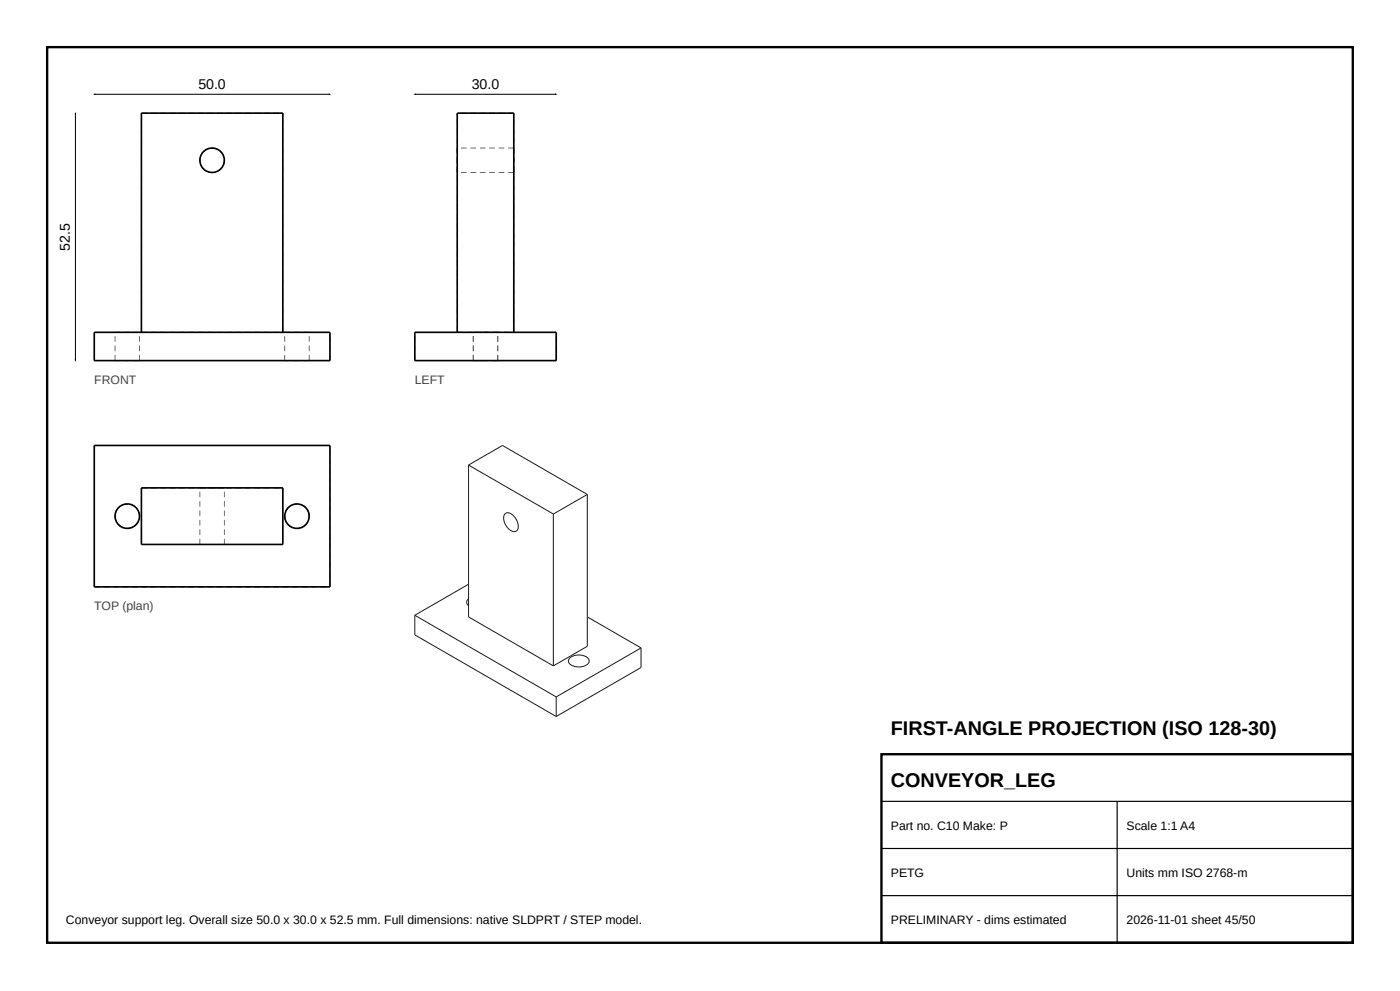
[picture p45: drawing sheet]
<svg xmlns="http://www.w3.org/2000/svg" width="297mm" height="210mm" viewBox="0 0 297 210" stroke-linecap="round" stroke-linejoin="round" font-family="sans-serif">
<defs><g id="words">
<g font-size="4.2">
<text x="189" y="156">FIRST-ANGLE PROJECTION (ISO 128-30)</text>
<text x="189" y="167">CONVEYOR_LEG</text>
</g>
<g font-size="3">
<text x="42.1" y="18.8">50.0</text>
<text x="100.1" y="18.8">30.0</text>
<text x="14.8" y="53.2" transform="rotate(-90 14.8 53.2)">52.5</text>
</g>
<g font-size="2.6" fill="#444">
<text x="20" y="81.5">FRONT</text>
<text x="88" y="81.5">LEFT</text>
<text x="20" y="129.5">TOP (plan)</text>
</g>
<g font-size="2.6">
<text x="189" y="176">Part no. C10 Make: P</text>
<text x="239" y="176">Scale 1:1 A4</text>
<text x="189" y="186">PETG</text>
<text x="239" y="186">Units mm ISO 2768-m</text>
<text x="14" y="196">Conveyor support leg. Overall size 50.0 x 30.0 x 52.5 mm. Full dimensions: native SLDPRT / STEP model.</text>
<text x="189" y="196">PRELIMINARY - dims estimated</text>
<text x="239" y="196">2026-11-01 sheet 45/50</text>
</g>
</g></defs>
<path d="M10 10h277v190h-277zM187 160h100v40h-100z" fill="none" stroke="#000" stroke-width=".5"/>
<path d="M187 170h100M187 180h100M237 170v30M187 190h100" fill="none" stroke="#000" stroke-width=".25"/>
<g fill="#555">
<path d="M20 76.4h1.2v.2h-1.2zM22 76.4h1.2v.2h-1.2zM24 76.4h1.2v.2h-1.2zM26 76.4h1.2v.2h-1.2zM28 76.4h1.2v.2h-1.2zM30 76.4h1.2v.2h-1.2zM32 76.4h1.2v.2h-1.2zM34 76.4h1.2v.2h-1.2zM36 76.4h1.2v.2h-1.2zM38 76.4h1.2v.2h-1.2zM40 76.4h1.2v.2h-1.2zM42 76.4h1.2v.2h-1.2zM44 76.4h1.2v.2h-1.2zM46 76.4h1.2v.2h-1.2zM48 76.4h1.2v.2h-1.2zM50 76.4h1.2v.2h-1.2zM52 76.4h1.2v.2h-1.2zM54 76.4h1.2v.2h-1.2zM56 76.4h1.2v.2h-1.2zM58 76.4h1.2v.2h-1.2zM60 76.4h1.2v.2h-1.2zM62 76.4h1.2v.2h-1.2zM64 76.4h1.2v.2h-1.2zM66 76.4h1.2v.2h-1.2zM68 76.4h1.2v.2h-1.2z"/>
<path d="M28.4 76.4h1.2v.2h-1.2zM26.4 76.4h1.2v.2h-1.2zM24.4 76.4h1.2v.2h-1.2z"/>
<path d="M24.4 76.4h1.2v.2h-1.2zM26.4 76.4h1.2v.2h-1.2zM28.4 76.4h1.2v.2h-1.2z"/>
<path d="M64.4 76.4h1.2v.2h-1.2zM62.4 76.4h1.2v.2h-1.2zM60.4 76.4h1.2v.2h-1.2z"/>
<path d="M60.4 76.4h1.2v.2h-1.2zM62.4 76.4h1.2v.2h-1.2zM64.4 76.4h1.2v.2h-1.2z"/>
<path d="M19.9 75.3h.2v1.2h-.2zM19.9 73.3h.2v1.2h-.2zM19.9 71.3h.2v1.2h-.2z"/>
<path d="M69.9 75.3h.2v1.2h-.2zM69.9 73.3h.2v1.2h-.2zM69.9 71.3h.2v1.2h-.2z"/>
<path d="M20 70.4h1.2v.2h-1.2zM22 70.4h1.2v.2h-1.2zM24 70.4h1.2v.2h-1.2zM26 70.4h1.2v.2h-1.2zM28 70.4h1.2v.2h-1.2zM30 70.4h1.2v.2h-1.2zM32 70.4h1.2v.2h-1.2zM34 70.4h1.2v.2h-1.2zM36 70.4h1.2v.2h-1.2zM38 70.4h1.2v.2h-1.2zM40 70.4h1.2v.2h-1.2zM42 70.4h1.2v.2h-1.2zM44 70.4h1.2v.2h-1.2zM46 70.4h1.2v.2h-1.2zM48 70.4h1.2v.2h-1.2zM50 70.4h1.2v.2h-1.2zM52 70.4h1.2v.2h-1.2zM54 70.4h1.2v.2h-1.2zM56 70.4h1.2v.2h-1.2zM58 70.4h1.2v.2h-1.2zM60 70.4h1.2v.2h-1.2zM62 70.4h1.2v.2h-1.2zM64 70.4h1.2v.2h-1.2zM66 70.4h1.2v.2h-1.2zM68 70.4h1.2v.2h-1.2z"/>
<path d="M28.4 70.4h1.2v.2h-1.2zM26.4 70.4h1.2v.2h-1.2zM24.4 70.4h1.2v.2h-1.2z"/>
<path d="M24.4 70.4h1.2v.2h-1.2zM26.4 70.4h1.2v.2h-1.2zM28.4 70.4h1.2v.2h-1.2z"/>
<path d="M29.5 75.3h.2v1.2h-.2zM29.5 73.3h.2v1.2h-.2zM29.5 71.3h.2v1.2h-.2z"/>
<path d="M64.4 70.4h1.2v.2h-1.2zM62.4 70.4h1.2v.2h-1.2zM60.4 70.4h1.2v.2h-1.2z"/>
<path d="M60.4 70.4h1.2v.2h-1.2zM62.4 70.4h1.2v.2h-1.2zM64.4 70.4h1.2v.2h-1.2z"/>
<path d="M65.5 75.3h.2v1.2h-.2zM65.5 73.3h.2v1.2h-.2zM65.5 71.3h.2v1.2h-.2z"/>
<path d="M30 70.4h1.2v.2h-1.2zM32 70.4h1.2v.2h-1.2zM34 70.4h1.2v.2h-1.2zM36 70.4h1.2v.2h-1.2zM38 70.4h1.2v.2h-1.2zM40 70.4h1.2v.2h-1.2zM42 70.4h1.2v.2h-1.2zM44 70.4h1.2v.2h-1.2zM46 70.4h1.2v.2h-1.2zM48 70.4h1.2v.2h-1.2zM50 70.4h1.2v.2h-1.2zM52 70.4h1.2v.2h-1.2zM54 70.4h1.2v.2h-1.2zM56 70.4h1.2v.2h-1.2zM58 70.4h1.2v.2h-1.2z"/>
<path d="M30 70.4h1.2v.2h-1.2zM32 70.4h1.2v.2h-1.2zM34 70.4h1.2v.2h-1.2zM36 70.4h1.2v.2h-1.2zM38 70.4h1.2v.2h-1.2zM40 70.4h1.2v.2h-1.2zM42 70.4h1.2v.2h-1.2zM44 70.4h1.2v.2h-1.2zM46 70.4h1.2v.2h-1.2zM48 70.4h1.2v.2h-1.2zM50 70.4h1.2v.2h-1.2zM52 70.4h1.2v.2h-1.2zM54 70.4h1.2v.2h-1.2zM56 70.4h1.2v.2h-1.2zM58 70.4h1.2v.2h-1.2z"/>
<path d="M29.9 69.3h.2v1.2h-.2zM29.9 67.3h.2v1.2h-.2zM29.9 65.3h.2v1.2h-.2zM29.9 63.3h.2v1.2h-.2zM29.9 61.3h.2v1.2h-.2zM29.9 59.3h.2v1.2h-.2zM29.9 57.3h.2v1.2h-.2zM29.9 55.3h.2v1.2h-.2zM29.9 53.3h.2v1.2h-.2zM29.9 51.3h.2v1.2h-.2zM29.9 49.3h.2v1.2h-.2zM29.9 47.3h.2v1.2h-.2zM29.9 45.3h.2v1.2h-.2zM29.9 43.3h.2v1.2h-.2zM29.9 41.3h.2v1.2h-.2zM29.9 39.3h.2v1.2h-.2zM29.9 37.3h.2v1.2h-.2zM29.9 35.3h.2v1.2h-.2zM29.9 33.3h.2v1.2h-.2zM29.9 31.3h.2v1.2h-.2zM29.9 29.3h.2v1.2h-.2zM29.9 27.3h.2v1.2h-.2zM29.9 25.3h.2v1.2h-.2zM29.9 24h.2v.5h-.2z"/>
<path d="M59.9 69.3h.2v1.2h-.2zM59.9 67.3h.2v1.2h-.2zM59.9 65.3h.2v1.2h-.2zM59.9 63.3h.2v1.2h-.2zM59.9 61.3h.2v1.2h-.2zM59.9 59.3h.2v1.2h-.2zM59.9 57.3h.2v1.2h-.2zM59.9 55.3h.2v1.2h-.2zM59.9 53.3h.2v1.2h-.2zM59.9 51.3h.2v1.2h-.2zM59.9 49.3h.2v1.2h-.2zM59.9 47.3h.2v1.2h-.2zM59.9 45.3h.2v1.2h-.2zM59.9 43.3h.2v1.2h-.2zM59.9 41.3h.2v1.2h-.2zM59.9 39.3h.2v1.2h-.2zM59.9 37.3h.2v1.2h-.2zM59.9 35.3h.2v1.2h-.2zM59.9 33.3h.2v1.2h-.2zM59.9 31.3h.2v1.2h-.2zM59.9 29.3h.2v1.2h-.2zM59.9 27.3h.2v1.2h-.2zM59.9 25.3h.2v1.2h-.2zM59.9 24h.2v.5h-.2z"/>
<path d="M30 23.9h1.2v.2h-1.2zM32 23.9h1.2v.2h-1.2zM34 23.9h1.2v.2h-1.2zM36 23.9h1.2v.2h-1.2zM38 23.9h1.2v.2h-1.2zM40 23.9h1.2v.2h-1.2zM42 23.9h1.2v.2h-1.2zM44 23.9h1.2v.2h-1.2zM46 23.9h1.2v.2h-1.2zM48 23.9h1.2v.2h-1.2zM50 23.9h1.2v.2h-1.2zM52 23.9h1.2v.2h-1.2zM54 23.9h1.2v.2h-1.2zM56 23.9h1.2v.2h-1.2zM58 23.9h1.2v.2h-1.2z"/>
<path d="M45 31.3l1.2 .3-.1 .2-.5-.3h-.6zM46.7 32.2l.2-.1 .3 .4 .3 .6-.1 .1-.3-.7zM47.5 33.9h.2v.4l-.3 .8-.1-.1 .3-.7zM45.9 36.3h.3l.5-.4 .1-.2 .2 .1-.7 .6-.3 .1zM44 36.3l.4 .2h.7l.1 .2-.8-.1-.5-.1zM42.5 35h.2l.2 .5 .5 .4-.2 .1zM42.5 33l.2 .1-.3 .6 .1 .5h-.2zM43.2 32l.7-.4 .1 .1-.7 .4-.2 .3-.2-.1zM44.7 31.3h.3v.2h-.3z"/>
<path d="M24.3 75.3h.2v1.2h-.2zM24.3 73.3h.2v1.2h-.2zM24.3 71.3h.2v1.2h-.2z"/>
<path d="M60.3 75.3h.2v1.2h-.2zM60.3 73.3h.2v1.2h-.2zM60.3 71.3h.2v1.2h-.2z"/>
</g>
<g fill="none" stroke="#000" stroke-width=".35">
<path d="M20 70.5h50v6h-50zM30 70.5v-46.5h30v46.5"/>
<circle cx="45" cy="34" r="2.6"/>
</g>
<g fill="#555">
<path d="M19.9 123.3h.2v1.2h-.2zM19.9 121.3h.2v1.2h-.2zM19.9 119.3h.2v1.2h-.2zM19.9 117.3h.2v1.2h-.2zM19.9 115.3h.2v1.2h-.2zM19.9 113.3h.2v1.2h-.2zM19.9 111.3h.2v1.2h-.2zM19.9 109.3h.2v1.2h-.2zM19.9 107.3h.2v1.2h-.2zM19.9 105.3h.2v1.2h-.2zM19.9 103.3h.2v1.2h-.2zM19.9 101.3h.2v1.2h-.2zM19.9 99.3h.2v1.2h-.2zM19.9 97.3h.2v1.2h-.2zM19.9 95.3h.2v1.2h-.2z"/>
<path d="M20 94.4h1.2v.2h-1.2zM22 94.4h1.2v.2h-1.2zM24 94.4h1.2v.2h-1.2zM26 94.4h1.2v.2h-1.2zM28 94.4h1.2v.2h-1.2zM30 94.4h1.2v.2h-1.2zM32 94.4h1.2v.2h-1.2zM34 94.4h1.2v.2h-1.2zM36 94.4h1.2v.2h-1.2zM38 94.4h1.2v.2h-1.2zM40 94.4h1.2v.2h-1.2zM42 94.4h1.2v.2h-1.2zM44 94.4h1.2v.2h-1.2zM46 94.4h1.2v.2h-1.2zM48 94.4h1.2v.2h-1.2zM50 94.4h1.2v.2h-1.2zM52 94.4h1.2v.2h-1.2zM54 94.4h1.2v.2h-1.2zM56 94.4h1.2v.2h-1.2zM58 94.4h1.2v.2h-1.2zM60 94.4h1.2v.2h-1.2zM62 94.4h1.2v.2h-1.2zM64 94.4h1.2v.2h-1.2zM66 94.4h1.2v.2h-1.2zM68 94.4h1.2v.2h-1.2z"/>
<path d="M20 124.4h1.2v.2h-1.2zM22 124.4h1.2v.2h-1.2zM24 124.4h1.2v.2h-1.2zM26 124.4h1.2v.2h-1.2zM28 124.4h1.2v.2h-1.2zM30 124.4h1.2v.2h-1.2zM32 124.4h1.2v.2h-1.2zM34 124.4h1.2v.2h-1.2zM36 124.4h1.2v.2h-1.2zM38 124.4h1.2v.2h-1.2zM40 124.4h1.2v.2h-1.2zM42 124.4h1.2v.2h-1.2zM44 124.4h1.2v.2h-1.2zM46 124.4h1.2v.2h-1.2zM48 124.4h1.2v.2h-1.2zM50 124.4h1.2v.2h-1.2zM52 124.4h1.2v.2h-1.2zM54 124.4h1.2v.2h-1.2zM56 124.4h1.2v.2h-1.2zM58 124.4h1.2v.2h-1.2zM60 124.4h1.2v.2h-1.2zM62 124.4h1.2v.2h-1.2zM64 124.4h1.2v.2h-1.2zM66 124.4h1.2v.2h-1.2zM68 124.4h1.2v.2h-1.2z"/>
<path d="M69.9 123.3h.2v1.2h-.2zM69.9 121.3h.2v1.2h-.2zM69.9 119.3h.2v1.2h-.2zM69.9 117.3h.2v1.2h-.2zM69.9 115.3h.2v1.2h-.2zM69.9 113.3h.2v1.2h-.2zM69.9 111.3h.2v1.2h-.2zM69.9 109.3h.2v1.2h-.2zM69.9 107.3h.2v1.2h-.2zM69.9 105.3h.2v1.2h-.2zM69.9 103.3h.2v1.2h-.2zM69.9 101.3h.2v1.2h-.2zM69.9 99.3h.2v1.2h-.2zM69.9 97.3h.2v1.2h-.2zM69.9 95.3h.2v1.2h-.2z"/>
<path d="M29.2 108.4l.2-.1 .3 1.2h-.2v-.6zM27.9 107l1 .6-.1 .2-.3-.4-.7-.3zM25.9 107.1l1.2-.3v.2l-.4-.1-.7 .3zM25 107.7l.2-.2 .1 .2-.2 .1-.4 .5v.3l-.2-.1zM24.3 109.3l.2 .1v.7l.2 .4h-.2zM25 111.3l.1-.2 .4 .5 .5 .2v.2zM26.8 112l.5 .1 .6-.3 .1 .2-1.2 .2zM29.3 110.5l.1 .1v.1l-.7 .9-.1-.2 .3-.2zM29.5 109.5h.2v.3h-.2z"/>
<path d="M65.2 108.4l.2-.1 .3 1.2h-.2v-.6zM63.9 107l1 .6-.1 .2-.3-.4-.7-.3zM61.9 107.1l1.2-.3v.2l-.4-.1-.7 .3zM61 107.7l.2-.2 .1 .2-.2 .1-.4 .5v.3l-.2-.1zM60.3 109.3l.2 .1v.7l.2 .4h-.2zM61 111.3l.1-.2 .4 .5 .5 .2v.2zM62.8 112l.5 .1 .6-.3 .1 .2-1.2 .2zM65.3 110.5l.1 .1v.1l-.7 .9-.1-.2 .3-.2zM65.5 109.5h.2v.3h-.2z"/>
<path d="M29.9 103.5h.2v1.2h-.2zM29.9 105.5h.2v1.2h-.2zM29.9 107.5h.2v1.2h-.2zM29.9 109.5h.2v1.2h-.2zM29.9 111.5h.2v1.2h-.2zM29.9 113.5h.2v1.2h-.2z"/>
<path d="M30 103.4h1.2v.2h-1.2zM32 103.4h1.2v.2h-1.2zM34 103.4h1.2v.2h-1.2zM36 103.4h1.2v.2h-1.2zM38 103.4h1.2v.2h-1.2zM40 103.4h1.2v.2h-1.2zM42 103.4h1.2v.2h-1.2zM44 103.4h1.2v.2h-1.2zM46 103.4h1.2v.2h-1.2zM48 103.4h1.2v.2h-1.2zM50 103.4h1.2v.2h-1.2zM52 103.4h1.2v.2h-1.2zM54 103.4h1.2v.2h-1.2zM56 103.4h1.2v.2h-1.2zM58 103.4h1.2v.2h-1.2z"/>
<path d="M30 115.4h1.2v.2h-1.2zM32 115.4h1.2v.2h-1.2zM34 115.4h1.2v.2h-1.2zM36 115.4h1.2v.2h-1.2zM38 115.4h1.2v.2h-1.2zM40 115.4h1.2v.2h-1.2zM42 115.4h1.2v.2h-1.2zM44 115.4h1.2v.2h-1.2zM46 115.4h1.2v.2h-1.2zM48 115.4h1.2v.2h-1.2zM50 115.4h1.2v.2h-1.2zM52 115.4h1.2v.2h-1.2zM54 115.4h1.2v.2h-1.2zM56 115.4h1.2v.2h-1.2zM58 115.4h1.2v.2h-1.2z"/>
<path d="M59.9 103.5h.2v1.2h-.2zM59.9 105.5h.2v1.2h-.2zM59.9 107.5h.2v1.2h-.2zM59.9 109.5h.2v1.2h-.2zM59.9 111.5h.2v1.2h-.2zM59.9 113.5h.2v1.2h-.2z"/>
<path d="M45 103.4h1.2v.2h-1.2zM47 103.4h.6v.2h-.6z"/>
<path d="M46.4 103.4h1.2v.2h-1.2zM44.4 103.4h1.2v.2h-1.2zM42.4 103.4h1.2v.2h-1.2z"/>
<path d="M42.4 103.4h1.2v.2h-.4a.5 .5 0 0 1-.8-.2zM44.4 103.4h.6v.2h-.6z"/>
<path d="M45 115.4h1.2v.2h-1.2zM47 115.4h.6v.2h-.6z"/>
<path d="M46.4 115.4h1.2v.2h-1.2zM44.4 115.4h1.2v.2h-1.2zM42.4 115.4h1.2v.2h-1.2z"/>
<path d="M42.4 115.4h1.2v.2h-.4a.5 .5 0 0 1-.8-.2zM44.4 115.4h.6v.2h-.6z"/>
<path d="M47.5 114.3h.2v1.2h-.2zM47.5 112.3h.2v1.2h-.2zM47.5 110.3h.2v1.2h-.2zM47.5 108.3h.2v1.2h-.2zM47.5 106.3h.2v1.2h-.2zM47.5 104.3h.2v1.2h-.2z"/>
<path d="M42.3 114.3h.2v1.2h-.2zM42.3 112.3h.2v1.2h-.2zM42.3 110.3h.2v1.2h-.2zM42.3 108.3h.2v1.2h-.2zM42.3 106.3h.2v1.2h-.2zM42.3 104.3h.2v1.2h-.2z"/>
</g>
<g fill="none" stroke="#000" stroke-width=".35">
<path d="M20 94.5h50v30h-50zM30 103.5h30v12h-30z"/>
<circle cx="27" cy="109.5" r="2.6"/>
<circle cx="63" cy="109.5" r="2.6"/>
</g>
<g fill="#555">
<path d="M116.8 76.4h1.2v.2h-1.2zM114.8 76.4h1.2v.2h-1.2zM112.8 76.4h1.2v.2h-1.2zM110.8 76.4h1.2v.2h-1.2zM108.8 76.4h1.2v.2h-1.2zM106.8 76.4h1.2v.2h-1.2zM104.8 76.4h1.2v.2h-1.2zM102.8 76.4h1.2v.2h-1.2zM100.8 76.4h1.2v.2h-1.2zM98.8 76.4h1.2v.2h-1.2zM96.8 76.4h1.2v.2h-1.2zM94.8 76.4h1.2v.2h-1.2zM92.8 76.4h1.2v.2h-1.2zM90.8 76.4h1.2v.2h-1.2zM88.8 76.4h1.2v.2h-1.2z"/>
<path d="M101.8 76.4h1.2v.2h-1.2zM100.4 76.4h.6v.2h-.6z"/>
<path d="M100.4 76.4h1.2v.2h-1.2zM102.4 76.4h1.2v.2h-1.2zM104.4 76.4h1.2v.2h-1.2z"/>
<path d="M104.4 76.4h.4a.5 .5 0 0 1 .8 .2h-1.2zM103 76.4h.6v.2h-.6z"/>
<path d="M101.8 76.4h1.2v.2h-1.2zM100.4 76.4h.6v.2h-.6z"/>
<path d="M100.4 76.4h1.2v.2h-1.2zM102.4 76.4h1.2v.2h-1.2zM104.4 76.4h1.2v.2h-1.2z"/>
<path d="M104.4 76.4h.4a.5 .5 0 0 1 .8 .2h-1.2zM103 76.4h.6v.2h-.6z"/>
<path d="M87.9 75.3h.2v1.2h-.2zM87.9 73.3h.2v1.2h-.2zM87.9 71.3h.2v1.2h-.2z"/>
<path d="M117.9 75.3h.2v1.2h-.2zM117.9 73.3h.2v1.2h-.2zM117.9 71.3h.2v1.2h-.2z"/>
<path d="M116.8 70.4h1.2v.2h-1.2zM114.8 70.4h1.2v.2h-1.2zM112.8 70.4h1.2v.2h-1.2zM110.8 70.4h1.2v.2h-1.2zM108.8 70.4h1.2v.2h-1.2zM106.8 70.4h1.2v.2h-1.2zM104.8 70.4h1.2v.2h-1.2zM102.8 70.4h1.2v.2h-1.2zM100.8 70.4h1.2v.2h-1.2zM98.8 70.4h1.2v.2h-1.2zM96.8 70.4h1.2v.2h-1.2zM94.8 70.4h1.2v.2h-1.2zM92.8 70.4h1.2v.2h-1.2zM90.8 70.4h1.2v.2h-1.2zM88.8 70.4h1.2v.2h-1.2z"/>
<path d="M101.8 70.4h1.2v.2h-1.2zM100.4 70.4h.6v.2h-.6z"/>
<path d="M100.4 70.4h1.2v.2h-1.2zM102.4 70.4h1.2v.2h-1.2zM104.4 70.4h1.2v.2h-1.2z"/>
<path d="M104.4 70.4h.4a.5 .5 0 0 1 .8 .2h-1.2zM103 70.4h.6v.2h-.6z"/>
<path d="M101.8 70.4h1.2v.2h-1.2zM100.4 70.4h.6v.2h-.6z"/>
<path d="M100.4 70.4h1.2v.2h-1.2zM102.4 70.4h1.2v.2h-1.2zM104.4 70.4h1.2v.2h-1.2z"/>
<path d="M104.4 70.4h.4a.5 .5 0 0 1 .8 .2h-1.2zM103 70.4h.6v.2h-.6z"/>
<path d="M97 70.4h1.2v.2h-1.2zM99 70.4h1.2v.2h-1.2zM101 70.4h1.2v.2h-1.2zM103 70.4h1.2v.2h-1.2zM105 70.4h1.2v.2h-1.2zM107 70.4h1.2v.2h-1.2z"/>
<path d="M97 70.4h1.2v.2h-1.2zM99 70.4h1.2v.2h-1.2zM101 70.4h1.2v.2h-1.2zM103 70.4h1.2v.2h-1.2zM105 70.4h1.2v.2h-1.2zM107 70.4h1.2v.2h-1.2z"/>
<path d="M96.9 69.3h.2v1.2h-.2zM96.9 67.3h.2v1.2h-.2zM96.9 65.3h.2v1.2h-.2zM96.9 63.3h.2v1.2h-.2zM96.9 61.3h.2v1.2h-.2zM96.9 59.3h.2v1.2h-.2zM96.9 57.3h.2v1.2h-.2zM96.9 55.3h.2v1.2h-.2zM96.9 53.3h.2v1.2h-.2zM96.9 51.3h.2v1.2h-.2zM96.9 49.3h.2v1.2h-.2zM96.9 47.3h.2v1.2h-.2zM96.9 45.3h.2v1.2h-.2zM96.9 43.3h.2v1.2h-.2zM96.9 41.3h.2v1.2h-.2zM96.9 39.3h.2v1.2h-.2zM96.9 37.3h.2v1.2h-.2zM96.9 35.3h.2v1.2h-.2zM96.9 33.3h.2v1.2h-.2zM96.9 31.3h.2v1.2h-.2zM96.9 29.3h.2v1.2h-.2zM96.9 27.3h.2v1.2h-.2zM96.9 25.3h.2v1.2h-.2zM96.9 24h.2v.5h-.2z"/>
<path d="M96.9 31.4h.2v1.2h-.2zM96.9 33.4h.2v1.2h-.2zM96.9 35.4h.2v1.2h-.2z"/>
<path d="M96.9 35.4h.2v1.2h-.2zM96.9 33.4h.2v1.2h-.2zM96.9 31.4h.2v1.2h-.2z"/>
<path d="M108.9 69.3h.2v1.2h-.2zM108.9 67.3h.2v1.2h-.2zM108.9 65.3h.2v1.2h-.2zM108.9 63.3h.2v1.2h-.2zM108.9 61.3h.2v1.2h-.2zM108.9 59.3h.2v1.2h-.2zM108.9 57.3h.2v1.2h-.2zM108.9 55.3h.2v1.2h-.2zM108.9 53.3h.2v1.2h-.2zM108.9 51.3h.2v1.2h-.2zM108.9 49.3h.2v1.2h-.2zM108.9 47.3h.2v1.2h-.2zM108.9 45.3h.2v1.2h-.2zM108.9 43.3h.2v1.2h-.2zM108.9 41.3h.2v1.2h-.2zM108.9 39.3h.2v1.2h-.2zM108.9 37.3h.2v1.2h-.2zM108.9 35.3h.2v1.2h-.2zM108.9 33.3h.2v1.2h-.2zM108.9 31.3h.2v1.2h-.2zM108.9 29.3h.2v1.2h-.2zM108.9 27.3h.2v1.2h-.2zM108.9 25.3h.2v1.2h-.2zM108.9 24h.2v.5h-.2z"/>
<path d="M108.9 31.4h.2v1.2h-.2zM108.9 33.4h.2v1.2h-.2zM108.9 35.4h.2v1.2h-.2z"/>
<path d="M108.9 35.4h.2v1.2h-.2zM108.9 33.4h.2v1.2h-.2zM108.9 31.4h.2v1.2h-.2z"/>
<path d="M107.8 23.9h1.2v.2h-1.2zM105.8 23.9h1.2v.2h-1.2zM103.8 23.9h1.2v.2h-1.2zM101.8 23.9h1.2v.2h-1.2zM99.8 23.9h1.2v.2h-1.2zM97.8 23.9h1.2v.2h-1.2z"/>
<path d="M107.8 31.3h1.2v.2h-1.2zM105.8 31.3h1.2v.2h-1.2zM103.8 31.3h1.2v.2h-1.2zM101.8 31.3h1.2v.2h-1.2zM99.8 31.3h1.2v.2h-1.2zM97.8 31.3h1.2v.2h-1.2z"/>
<path d="M105.5 75.3h.2v1.2h-.2zM105.5 73.3h.2v1.2h-.2zM105.5 71.3h.2v1.2h-.2z"/>
<path d="M100.3 75.3h.2v1.2h-.2zM100.3 73.3h.2v1.2h-.2zM100.3 71.3h.2v1.2h-.2z"/>
<path d="M105.5 75.3h.2v1.2h-.2zM105.5 73.3h.2v1.2h-.2zM105.5 71.3h.2v1.2h-.2z"/>
<path d="M100.3 75.3h.2v1.2h-.2zM100.3 73.3h.2v1.2h-.2zM100.3 71.3h.2v1.2h-.2z"/>
<path d="M107.8 36.5h1.2v.2h-1.2zM105.8 36.5h1.2v.2h-1.2zM103.8 36.5h1.2v.2h-1.2zM101.8 36.5h1.2v.2h-1.2zM99.8 36.5h1.2v.2h-1.2zM97.8 36.5h1.2v.2h-1.2z"/>
</g>
<path d="M88 70.5h30v6h-30zM97 70.5v-46.5h12v46.5" fill="none" stroke="#000" stroke-width=".35"/>
<g fill="none" stroke="#222" stroke-width=".22">
<path d="M99.4 98.7v32.2l18 10.4M99.4 98.7l7.2-4.2 18 10.4M99.4 98.7l18 10.3M107.1 109a1.19 1.19 0 0 1 1.8 .3 2.49 2.49 0 0 1 .8 3.3 1.53 1.53 0 0 1-2.2-.8 2.47 2.47 0 0 1-.4-2.8zM117.4 109v32.3M124.6 104.9v32.2l-7.2 4.2M124.6 104.9l-7.2 4.1M88 130.5v4.2l30 17.3M88 130.5l30 17.3M99.4 127a.87 .87 0 0 0 0 1.5M99.4 123.9l-11.4 6.6M121 139.5a2.93 2.93 0 0 1 4 .5 1.2 1.2 0 0 1-1.2 1.3 2.5 2.5 0 0 1-3.2-.9v-.4z"/>
<path d="M124.6 130.9l11.4 6.5M136 137.4v4.2l-18 10.4M136 137.4l-18 10.4M118 147.8v4.2"/>
</g>
<path d="M20 20h50M88 20h30M16 24v52.5" fill="none" stroke="#000" stroke-width=".21"/>
<path d="M69.7 19.8l.6 .2-.6 .2zM117.7 19.8l.6 .2-.6 .2zM16 23.7l.2 .6h-.4zM19.7 20l.6-.2v.4zM87.7 20l.6-.2v.4zM15.8 76.2h.4l-.2 .6z" fill="#000"/>
<use href="#words"/>
</svg>
